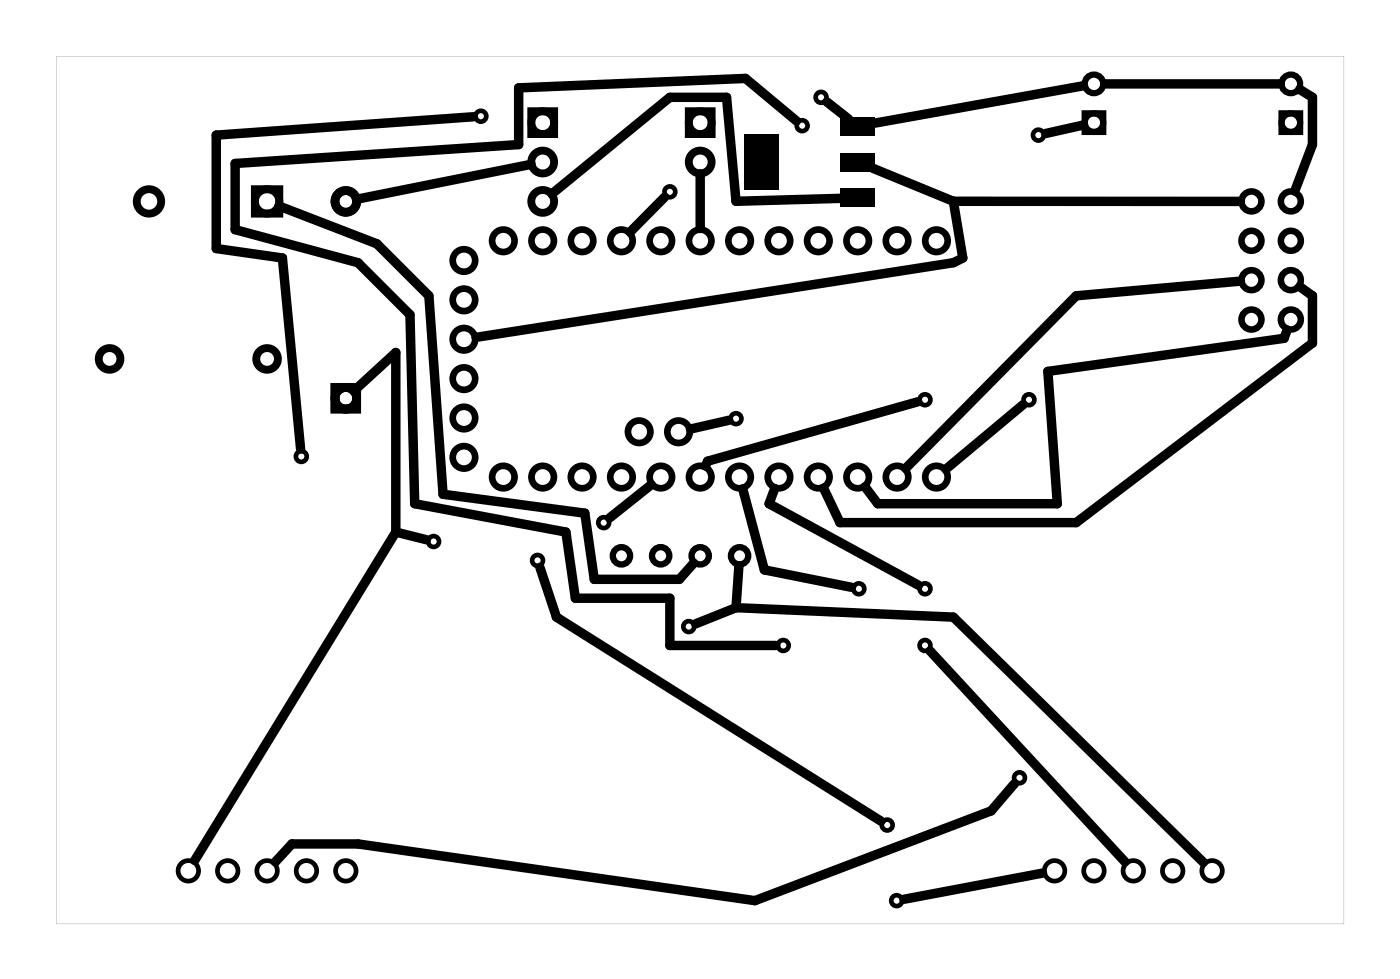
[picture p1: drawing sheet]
<svg xmlns="http://www.w3.org/2000/svg" width="90mm" height="63mm" viewBox="0 0 90 63" stroke-linecap="round" stroke-linejoin="round" font-family="sans-serif">
<g fill="#000">
<path d="M48 8.7h2.2v3.6h-2.2zM54.2 7.5h2.2v1.2h-2.2zM54.2 9.8h2.2v1.3h-2.2zM54.2 12.2h2.2v1.2h-2.2z"/>
<path d="M3.6 3.6v56h83.1v-56zM3.6 3.6h83.1v56h-83.1z"/>
</g>
<g fill="none" stroke="#000" stroke-width=".43">
<circle cx="29.9" cy="19.3" r=".72"/>
<circle cx="29.9" cy="16.8" r=".72"/>
<circle cx="32.5" cy="15.5" r=".72"/>
<circle cx="35" cy="15.5" r=".72"/>
<circle cx="37.5" cy="15.5" r=".72"/>
<circle cx="40.1" cy="15.5" r=".72"/>
<circle cx="42.6" cy="15.5" r=".72"/>
<circle cx="45.2" cy="15.5" r=".72"/>
<circle cx="47.7" cy="15.5" r=".72"/>
<circle cx="50.2" cy="15.5" r=".72"/>
<circle cx="52.8" cy="15.5" r=".72"/>
<circle cx="55.3" cy="15.5" r=".72"/>
<circle cx="57.9" cy="15.5" r=".72"/>
<circle cx="60.4" cy="15.5" r=".72"/>
<circle cx="29.9" cy="24.4" r=".72"/>
<circle cx="29.9" cy="21.9" r=".72"/>
<circle cx="29.9" cy="29.5" r=".72"/>
<circle cx="29.9" cy="27" r=".72"/>
<circle cx="32.5" cy="30.8" r=".72"/>
<circle cx="35" cy="30.8" r=".72"/>
<circle cx="37.5" cy="30.8" r=".72"/>
<circle cx="40.1" cy="30.8" r=".72"/>
<circle cx="41.2" cy="27.8" r=".72"/>
<circle cx="42.6" cy="30.8" r=".72"/>
<circle cx="43.8" cy="27.8" r=".72"/>
<circle cx="45.2" cy="30.8" r=".72"/>
<circle cx="47.7" cy="30.8" r=".72"/>
<circle cx="50.2" cy="30.8" r=".72"/>
<circle cx="52.8" cy="30.8" r=".72"/>
<circle cx="55.3" cy="30.8" r=".72"/>
<circle cx="57.9" cy="30.8" r=".72"/>
<circle cx="60.4" cy="30.8" r=".72"/>
</g>
<g fill="none" stroke="#000" stroke-width=".42">
<circle cx="80.7" cy="13" r=".64"/>
<circle cx="80.7" cy="15.5" r=".64"/>
<circle cx="80.7" cy="18.1" r=".64"/>
<circle cx="83.3" cy="13" r=".64"/>
<circle cx="83.3" cy="15.5" r=".64"/>
<circle cx="83.3" cy="18.1" r=".64"/>
<circle cx="80.7" cy="20.6" r=".64"/>
<circle cx="83.3" cy="20.6" r=".64"/>
</g>
<g fill="none" stroke="#000" stroke-width=".56">
<path d="M21.6 25h1.4v1.4h-1.4z"/>
<circle cx="22.3" cy="13" r=".7"/>
<circle cx="22.3" cy="25.7" r=".7"/>
</g>
<g fill="none" stroke="#000" stroke-width=".3">
<circle cx="31" cy="7.5" r=".35"/>
<circle cx="43.2" cy="12.4" r=".35"/>
<circle cx="51.7" cy="8.1" r=".35"/>
<circle cx="53" cy="6.3" r=".35"/>
<circle cx="67" cy="8.7" r=".35"/>
<circle cx="19.4" cy="29.4" r=".35"/>
<circle cx="28" cy="34.9" r=".35"/>
<circle cx="34.7" cy="36.1" r=".35"/>
<circle cx="38.9" cy="33.7" r=".35"/>
<circle cx="47.5" cy="27" r=".35"/>
<circle cx="55.4" cy="38" r=".35"/>
<circle cx="59.7" cy="25.8" r=".35"/>
<circle cx="59.7" cy="38" r=".35"/>
<circle cx="66.4" cy="25.8" r=".35"/>
<circle cx="12.1" cy="56.2" r=".66"/>
<circle cx="14.7" cy="56.2" r=".66"/>
<circle cx="17.2" cy="56.2" r=".66"/>
<circle cx="19.8" cy="56.2" r=".66"/>
<circle cx="22.3" cy="56.2" r=".66"/>
<circle cx="44.4" cy="40.4" r=".35"/>
<circle cx="50.5" cy="41.6" r=".35"/>
<circle cx="57.2" cy="53.2" r=".35"/>
<circle cx="57.8" cy="58.1" r=".35"/>
<circle cx="59.7" cy="41.6" r=".35"/>
<circle cx="65.8" cy="50.2" r=".35"/>
<circle cx="68" cy="56.2" r=".66"/>
<circle cx="70.6" cy="56.2" r=".66"/>
<circle cx="73.1" cy="56.2" r=".66"/>
<circle cx="75.6" cy="56.2" r=".66"/>
<circle cx="78.2" cy="56.2" r=".66"/>
</g>
<g fill="none" stroke="#000" stroke-width=".51">
<path d="M16.4 12.2h1.6v1.6h-1.6zM34.3 7.2h1.4v1.4h-1.4zM44.4 7.2h1.5v1.4h-1.5z"/>
<circle cx="9.6" cy="13" r=".79"/>
<circle cx="17.2" cy="13" r=".79"/>
<circle cx="35" cy="13" r=".74"/>
<circle cx="35" cy="7.9" r=".74"/>
<circle cx="35" cy="10.5" r=".74"/>
<circle cx="45.2" cy="7.9" r=".74"/>
<circle cx="45.2" cy="10.5" r=".74"/>
<circle cx="7.1" cy="23.2" r=".7"/>
<circle cx="17.2" cy="23.2" r=".7"/>
</g>
<g fill="none" stroke="#000" stroke-width=".41">
<circle cx="40.1" cy="35.9" r=".56"/>
<circle cx="42.6" cy="35.8" r=".56"/>
<circle cx="45.2" cy="35.9" r=".56"/>
<circle cx="47.7" cy="35.9" r=".56"/>
</g>
<g fill="none" stroke="#000" stroke-width=".4">
<path d="M70 7.3h1.2v1.2h-1.2zM82.7 7.3h1.2v1.2h-1.2z"/>
<circle cx="70.6" cy="5.4" r=".6"/>
<circle cx="70.6" cy="7.9" r=".6"/>
<circle cx="83.3" cy="5.4" r=".6"/>
<circle cx="83.3" cy="7.9" r=".6"/>
</g>
<g fill="none" stroke="#000" stroke-width=".61">
<path d="M18 13.3l6.3 2.4 3.4 3.4 .9 12.8 9.1 1.2 .6 4.3h5.5l.9-1.1M30.5 7.5l-16.5 1.2v7.3l4.2 .6 1.2 12.4M34.3 10.6l-11.3 2.3M35.6 12.5l7.6-6.2h3.7l.6 6.7 6.9-.2M42.9 12.7l-2.3 2.3M45.2 11.2v3.5M51.4 7.8l-3.3-2.7-14.6 .6v3.6l-18.3 1.2v4.3l7.9 2.1 3.3 3.4 .4 12.2 9.7 1.8 .6 4.3h6.1v3h6.8M53.3 6.6l1.4 1.1M56.3 10.9l5.2 2.1M61.5 13l.6 3.6-.6 .3-30.8 4.9M61.5 13h18.5M69.9 5.5l-13.6 2.5"/>
<path d="M69.9 8.1l-2.4 .5M71.3 5.4h11.3M80 18.1l-10.6 1-11 11.1M83.8 18.5l.9 .6v3l-15.3 11.6h-15.2l-1.1-2.2M83.8 5.8l.9 .5v3l-1.2 3M22.8 25.2l2.7-2.5v11.6M25.5 34.3l2 .5M25.5 34.3l-12.9 21.2M34.8 36.6l1.1 3.2 20.9 13.2M42 31.3l-2.7 2.1M47 27.1l-2.5 .6M47.5 39.2l-2.6 1"/>
<path d="M47.5 39.2l14 .6 16.1 15.8M47.7 36.5l-.2 2.7M47.9 31.5l1.4 5.3 5.6 1.1M50 31.5l-.4 1 9.6 5.2M59.2 25.9l-13.6 3.8-.1 .4M66 26.1l-5 4.2M83 21.3l-.2 .5-15.2 2.2 .6 8.5h-11.6l-.8-1.1M60 42l12.6 13.6M65.5 50.5l-1.6 1.8-15.2 5.8-25.6-3.7h-4.3l-1 1.2M67.3 56.3l-9 1.7"/>
</g>
</svg>
